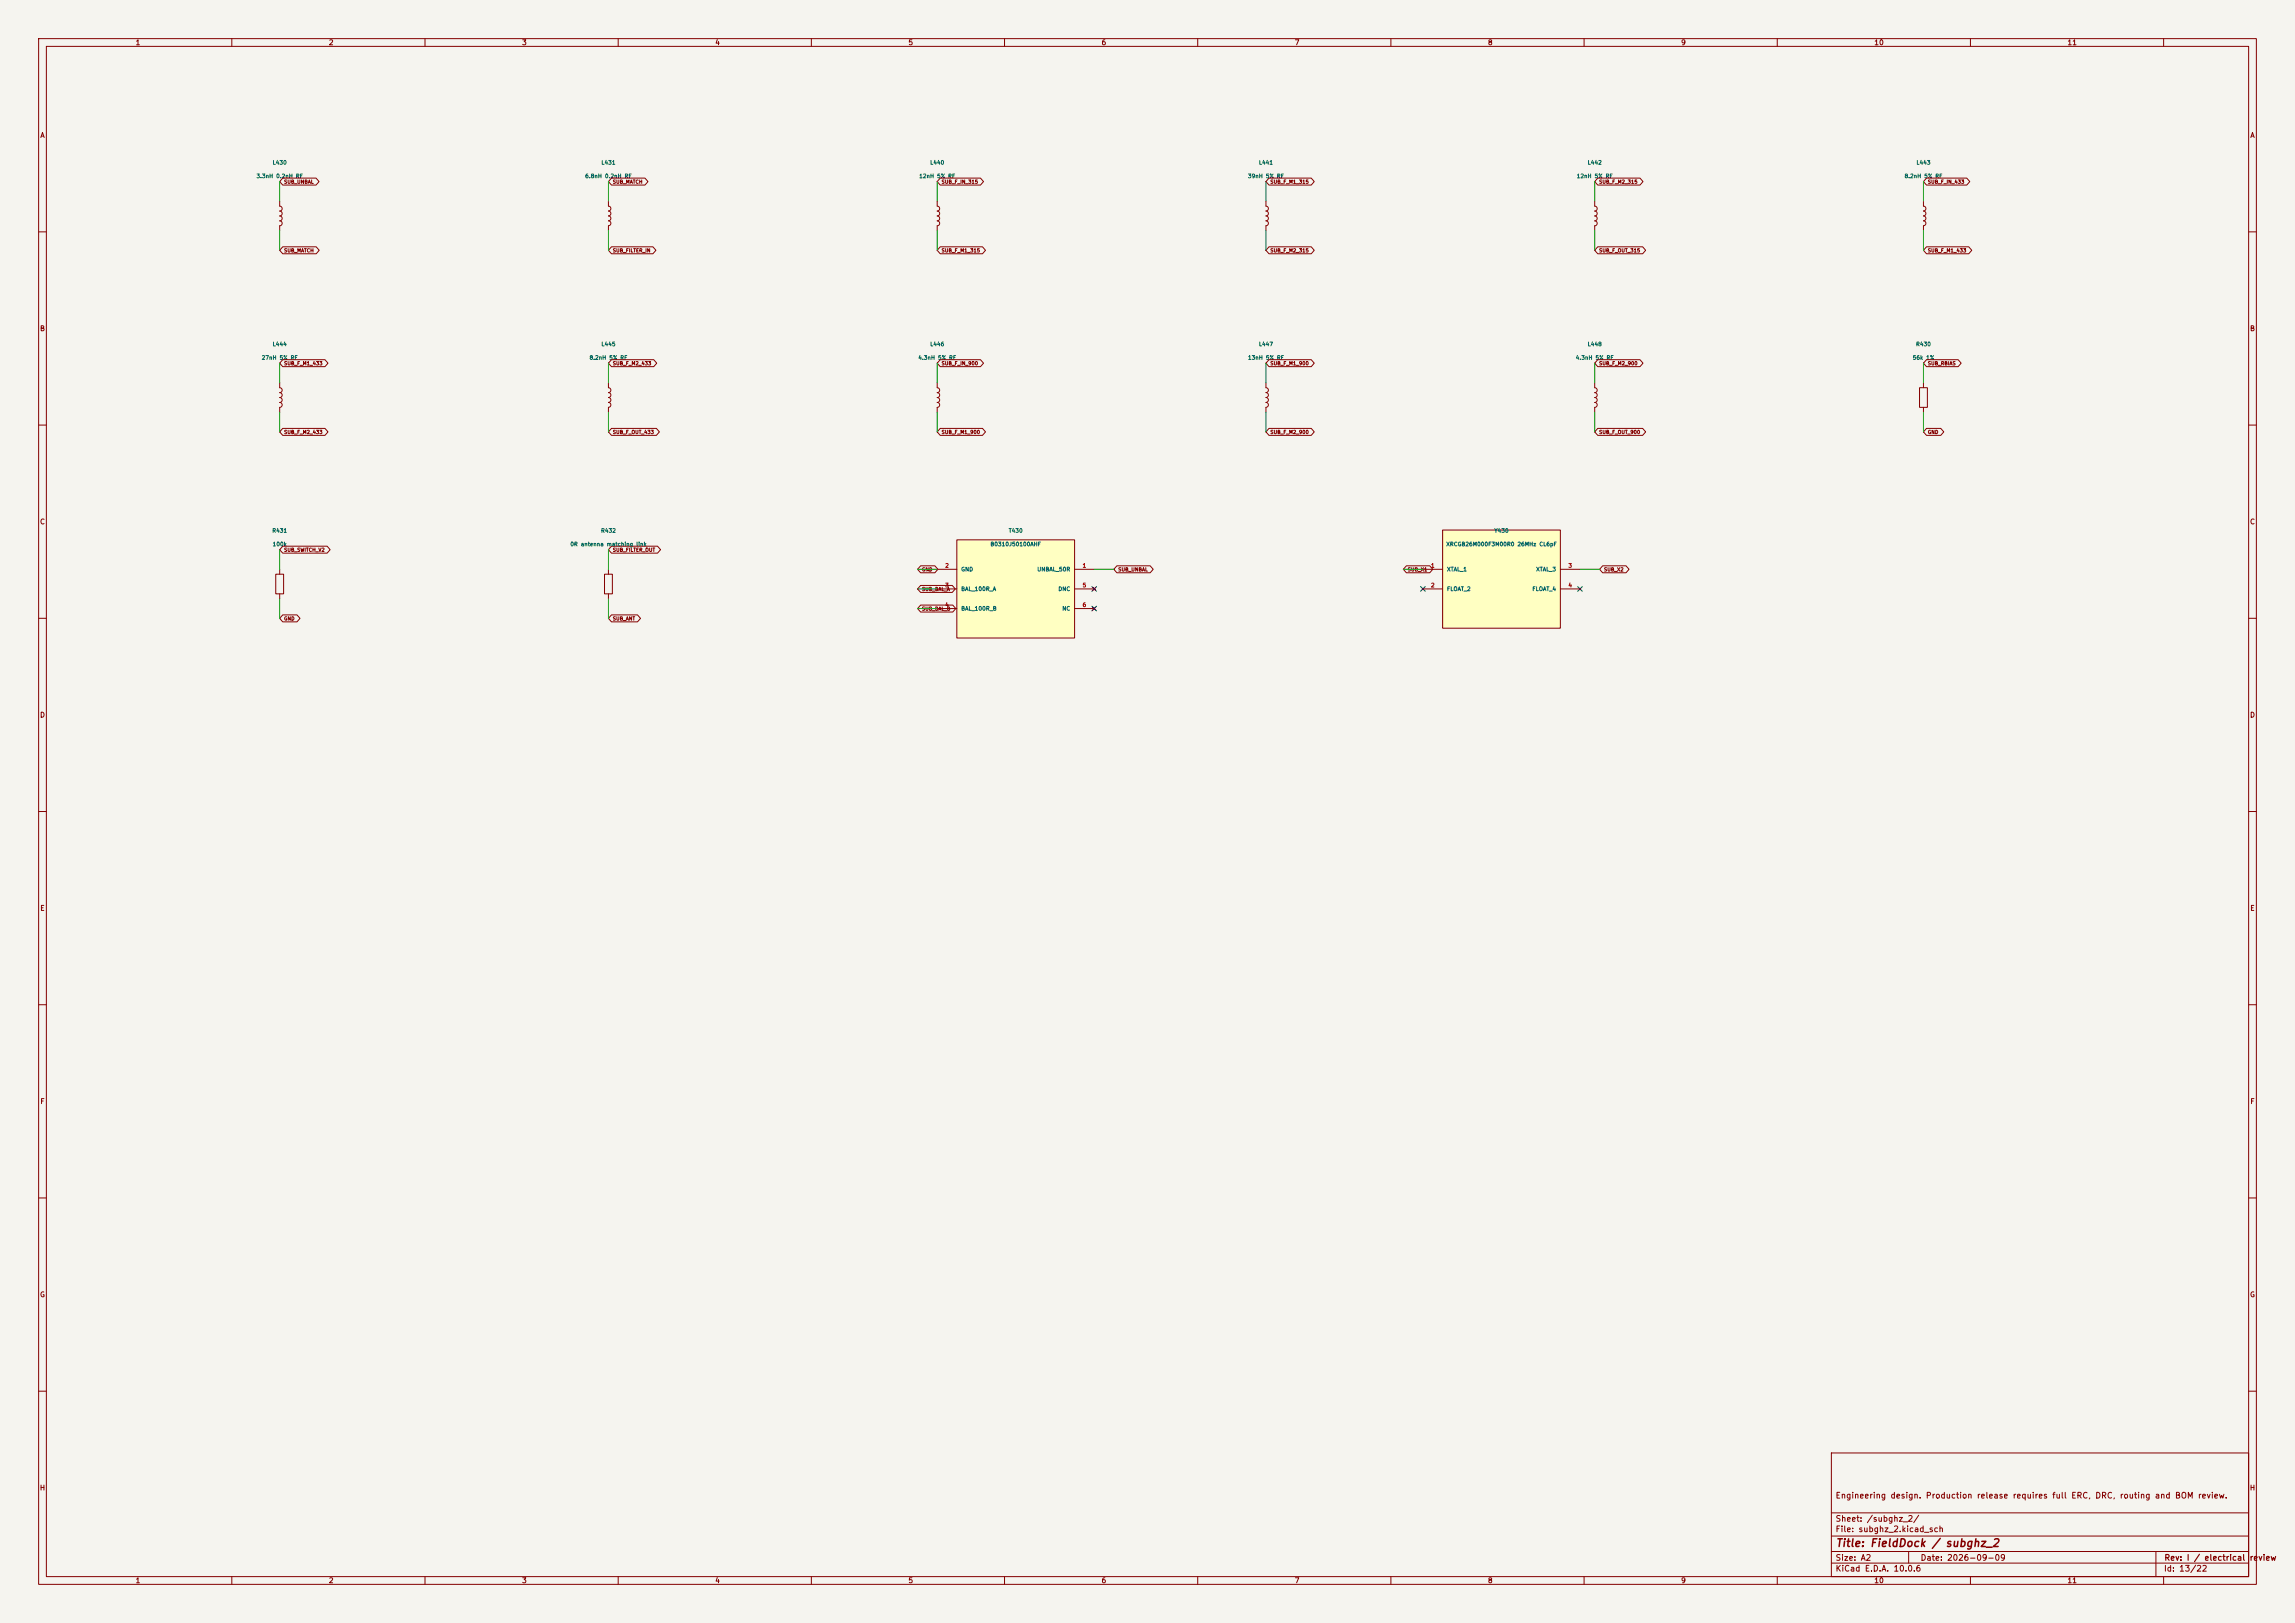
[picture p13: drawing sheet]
<svg xmlns="http://www.w3.org/2000/svg" width="594mm" height="420mm" viewBox="0 0 594 420" stroke-linecap="round" stroke-linejoin="round" font-family="sans-serif">
<defs><g id="words">
<text font-size="2" fill="#840000" x="475" y="400.8">Title: FieldDock / subghz_2</text>
<g font-size="1.5" fill="#840000">
<text x="475" y="388.1">Engineering design. Production release requires full ERC, DRC, routing and BOM review.</text>
<text x="475" y="394.1">Sheet: /subghz_2/</text>
<text x="475" y="396.8">File: subghz_2.kicad_sch</text>
<text x="475" y="407">KiCad E.D.A. 10.0.6</text>
<text x="475" y="404.2">Size: A2</text>
<text x="497" y="404.2">Date: 2026-09-09</text>
<text x="560" y="407">Id: 13/22</text>
<text x="560.1" y="404.2">Rev: I / electrical</text>
<text x="582.1" y="404.2">review</text>
</g>
<g font-size="1.3" fill="#840000">
<text x="35" y="12">1</text>
<text x="85" y="12">2</text>
<text x="135" y="12">3</text>
<text x="185" y="12">4</text>
<text x="235" y="12">5</text>
<text x="285" y="12">6</text>
<text x="335" y="12">7</text>
<text x="385" y="12">8</text>
<text x="435" y="12">9</text>
<text x="485" y="12">10</text>
<text x="535" y="12">11</text>
<text x="10.3" y="36">A</text>
<text x="582.3" y="36">A</text>
<text x="10.2" y="86">B</text>
<text x="582.2" y="86">B</text>
<text x="10.2" y="136">C</text>
<text x="582.2" y="136">C</text>
<text x="10.2" y="186">D</text>
<text x="582.2" y="186">D</text>
<text x="10.3" y="236">E</text>
<text x="582.3" y="236">E</text>
<text x="10.3" y="286">F</text>
<text x="582.3" y="286">F</text>
<text x="10.2" y="336">G</text>
<text x="582.2" y="336">G</text>
<text x="10.2" y="386">H</text>
<text x="582.2" y="386">H</text>
<text x="35" y="410">1</text>
<text x="85" y="410">2</text>
<text x="135" y="410">3</text>
<text x="185" y="410">4</text>
<text x="235" y="410">5</text>
<text x="285" y="410">6</text>
<text x="335" y="410">7</text>
<text x="385" y="410">8</text>
<text x="435" y="410">9</text>
<text x="485" y="410">10</text>
<text x="535" y="410">11</text>
</g>
<g font-size="1" fill="#006464">
<text x="66.3" y="46.3">3.3nH 0.2nH RF</text>
<text x="70.5" y="42.8">L430</text>
<text x="151.4" y="46.3">6.8nH 0.2nH RF</text>
<text x="155.5" y="42.8">L431</text>
<text x="237.8" y="46.3">12nH 5% RF</text>
<text x="240.6" y="42.8">L440</text>
<text x="322.9" y="46.3">39nH 5% RF</text>
<text x="325.7" y="42.8">L441</text>
<text x="408" y="46.3">12nH 5% RF</text>
<text x="410.8" y="42.8">L442</text>
<text x="492.8" y="46.3">8.2nH 5% RF</text>
<text x="495.9" y="42.8">L443</text>
<text x="70.5" y="89.8">L444</text>
<text x="155.5" y="89.8">L445</text>
<text x="240.6" y="89.8">L446</text>
<text x="325.7" y="89.8">L447</text>
<text x="410.8" y="89.8">L448</text>
<text x="495.8" y="89.8">R430</text>
<text x="67.6" y="93.3">27nH 5% RF</text>
<text x="152.5" y="93.3">8.2nH 5% RF</text>
<text x="237.6" y="93.3">4.3nH 5% RF</text>
<text x="322.9" y="93.3">13nH 5% RF</text>
<text x="407.7" y="93.3">4.3nH 5% RF</text>
<text x="495" y="93.3">56k 1%</text>
<text x="70.4" y="138.1">R431</text>
<text x="70.5" y="141.6">100k</text>
<text x="147.5" y="141.6">0R antenna matching link</text>
<text x="155.5" y="138.1">R432</text>
<text x="256.2" y="141.6">B0310J50100AHF</text>
<text x="261" y="138.1">T430</text>
<text x="374.2" y="141.6">XRCGB26M000F3M00R0 26MHz CL6pF</text>
<text x="386.7" y="138.1">Y430</text>
<text x="248.7" y="148.1">GND</text>
<text x="268.3" y="148.1">UNBAL_50R</text>
<text x="374.4" y="148.1">XTAL_1</text>
<text x="397.5" y="148.1">XTAL_3</text>
<text x="248.7" y="153.2">BAL_100R_A</text>
<text x="273.8" y="153.2">DNC</text>
<text x="374.4" y="153.2">FLOAT_2</text>
<text x="396.5" y="153.2">FLOAT_4</text>
<text x="248.7" y="158.2">BAL_100R_B</text>
<text x="274.8" y="158.2">NC</text>
</g>
<g font-size="1" fill="#a90000">
<text x="244.5" y="147.1">2</text>
<text x="280.1" y="147.1">1</text>
<text x="370.3" y="147.1">1</text>
<text x="405.8" y="147.1">3</text>
<text x="244.5" y="152.2">3</text>
<text x="280.1" y="152.2">5</text>
<text x="370.3" y="152.2">2</text>
<text x="405.8" y="152.2">4</text>
<text x="244.5" y="157.3">4</text>
<text x="280.1" y="157.3">6</text>
</g>
<g font-size=".9" fill="#840000">
<text x="73.4" y="47.7">SUB_UNBAL</text>
<text x="158.5" y="47.7">SUB_MATCH</text>
<text x="243.6" y="47.7">SUB_F_IN_315</text>
<text x="328.7" y="47.7">SUB_F_M1_315</text>
<text x="413.8" y="47.7">SUB_F_M2_315</text>
<text x="498.9" y="47.7">SUB_F_IN_433</text>
<text x="73.4" y="65.5">SUB_MATCH</text>
<text x="158.5" y="65.5">SUB_FILTER_IN</text>
<text x="243.6" y="65.5">SUB_F_M1_315</text>
<text x="328.7" y="65.5">SUB_F_M2_315</text>
<text x="413.8" y="65.5">SUB_F_OUT_315</text>
<text x="498.9" y="65.5">SUB_F_M1_433</text>
<text x="73.4" y="94.7">SUB_F_M1_433</text>
<text x="158.5" y="94.7">SUB_F_M2_433</text>
<text x="243.6" y="94.7">SUB_F_IN_900</text>
<text x="328.7" y="94.7">SUB_F_M1_900</text>
<text x="413.8" y="94.7">SUB_F_M2_900</text>
<text x="498.9" y="94.7">SUB_RBIAS</text>
<text x="73.4" y="112.5">SUB_F_M2_433</text>
<text x="158.5" y="112.5">SUB_F_OUT_433</text>
<text x="243.6" y="112.5">SUB_F_M1_900</text>
<text x="328.7" y="112.5">SUB_F_M2_900</text>
<text x="413.8" y="112.5">SUB_F_OUT_900</text>
<text x="498.9" y="112.5">GND</text>
<text x="73.4" y="143">SUB_SWITCH_V2</text>
<text x="158.5" y="143">SUB_FILTER_OUT</text>
<text x="238.5" y="148.1">GND</text>
<text x="289.3" y="148.1">SUB_UNBAL</text>
<text x="364.2" y="148.1">SUB_X1</text>
<text x="415" y="148.1">SUB_X2</text>
<text x="238.5" y="153.1">SUB_BAL_A</text>
<text x="73.4" y="160.8">GND</text>
<text x="158.5" y="160.8">SUB_ANT</text>
<text x="238.5" y="158.2">SUB_BAL_B</text>
</g>
</g></defs>
<path d="M0 0h594v420h-594z" fill="#f5f4ef" stroke="#f5f4ef" stroke-width=".26"/>
<g fill="none" stroke="#840000" stroke-width=".26">
<path d="M10 10h574v400h-574zM12 12h570v396h-570zM60 10v2M110 10v2M160 10v2M210 10v2M260 10v2M310 10v2M360 10v2M410 10v2M460 10v2M510 10v2"/>
<path d="M560 10v2M242.6 52.1v1.2l.4 .2 .2 .5-.2 .4-.4 .2 .4 .2 .2 .5-.2 .4-.4 .2 .4 .2 .2 .4-.2 .5-.4 .2 .4 .1 .2 .5-.2 .4-.4 .2v1.3M412.7 52.1v1.2l.5 .2 .2 .5-.2 .4-.5 .2 .5 .2 .2 .5-.2 .4-.5 .2 .5 .2 .2 .4-.2 .5-.5 .2 .5 .1 .2 .5-.2 .4-.5 .2v1.3M10 60h2M582 60h2M10 110h2M582 110h2M10 160h2M582 160h2M10 210h2M582 210h2M10 260h2"/>
<path d="M582 260h2M10 310h2M582 310h2M10 360h2M474 376h108v32h-108zM582 360h2M474 397.5h108M474 391.5h108M60 408v2M110 408v2M160 408v2M210 408v2"/>
<path d="M260 408v2M310 408v2M360 408v2M410 408v2M460 408v2M474 404.5h108M474 401.5h108M494 401.5v3M510 408v2M558 401.5v6.5M560 408v2"/>
</g>
<path d="M247.6 139.7h30.5v25.4h-30.5z" fill="#ffffc2"/>
<g fill="none" stroke="#840000" stroke-width=".26">
<path d="M72.4 52.1v1.2l.4 .2 .2 .5-.2 .4-.4 .2 .4 .2 .2 .5-.2 .4-.4 .2 .4 .2 .2 .4-.2 .5-.4 .2 .4 .1 .2 .5-.2 .4-.4 .2v1.3M327.7 52.1v1.2l.4 .2 .2 .5-.2 .4-.4 .2 .5 .3 .1 .5-.6 .5M327.7 55.9l.4 .2 .2 .4-.2 .5-.4 .1 .4 .2 .2 .5-.2 .4-.4 .2v1.3M497.8 52.1v1.2l.5 .2 .2 .5-.2 .4-.5 .2 .6 .3v.5l-.6 .5M497.8 55.9l.5 .2 .2 .4-.2 .5-.5 .1 .5 .2 .2 .5-.2 .4-.5 .2v1.3M72.4 99.1v1.2l.4 .2 .2 .5-.2 .4-.4 .2 .4 .1 .2 .4-.1 .6-.5 .2 .5 .2 .1 .5-.2 .4-.4 .2M412.7 99.1v1.2l.5 .2 .2 .5-.2 .4-.5 .2 .7 .4-.1 .6-.6 .3 .5 .2 .2 .5-.2 .4-.5 .2M497.8 99.1v1.2M72.4 104.1l.4 .2 .2 .5-.2 .4-.4 .2v1.3M412.7 104.1l.5 .2 .2 .5-.2 .4-.5 .2v1.3M496.8 100.3h2.1v5.1h-2.1zM497.8 105.4v1.3"/>
<path d="M247.6 139.7h30.5v25.4h-30.5zM242.6 147.3h5M242.6 152.4h5M242.6 157.5h5M278.1 147.3h5.1M278.1 152.4h5.1M278.1 157.5h5.1M282.8 152l.8 .8M282.8 157.1l.8 .8M283.6 152l-.8 .8M283.6 157.1l-.8 .8"/>
</g>
<path d="M373.4 137.2h30.5v25.4h-30.5z" fill="#ffffc2"/>
<g fill="none" stroke="#840000" stroke-width=".26">
<path d="M73.2 46.1h8.6l.8 .9-.8 .9h-8.6l-.8-.9zM157.5 52.1v1.2l.4 .2 .2 .5-.2 .4-.4 .2 .5 .3 .1 .6-.6 .4M157.5 55.9l.4 .2 .2 .4-.2 .5-.4 .1 .4 .2 .2 .5-.2 .4-.4 .2v1.3M158.3 46.1h8.6l.8 .9-.8 .9h-8.6l-.8-.9zM243.4 46.1h10.4l.8 .9-.8 .9h-10.4l-.8-.9zM328.4 46.1h11l.8 .9-.8 .9h-11l-.7-.9zM413.5 46.1h11l.8 .9-.8 .9h-11l-.8-.9zM498.6 46.1h10.4l.8 .9-.8 .9h-10.4l-.8-.9zM73.2 63.9h8.6l.8 .9-.8 .9h-8.6l-.8-.9zM158.3 63.9h10.7l.8 .9-.8 .9h-10.7l-.8-.9zM243.4 63.9h10.9l.8 .9-.8 .9h-10.9l-.8-.9zM328.4 63.9h11l.8 .9-.8 .9h-11l-.7-.9z"/>
<path d="M413.5 63.9h11.7l.7 .9-.7 .9h-11.7l-.8-.9zM498.6 63.9h11l.7 .9-.7 .9h-11l-.8-.9zM73.2 93.1h10.9l.8 .9-.8 .9h-10.9l-.8-.9zM157.5 99.1v1.2l.4 .2 .2 .5-.2 .4-.4 .2 .4 .2 .2 .4-.2 .5-.4 .2 .4 .2 .2 .4-.2 .4-.4 .2 .4 .2 .2 .5-.2 .4-.4 .2v1.3M158.3 93.1h10.9l.8 .9-.8 .9h-10.9l-.8-.9zM242.6 99.1v1.2l.4 .2 .2 .5-.2 .4-.4 .2 .4 .1 .2 .4-.1 .6-.5 .2 .5 .2 .1 .5-.2 .4-.4 .2M243.4 93.1h10.4l.8 .9-.8 .9h-10.4l-.8-.9zM327.7 99.1v1.2l.4 .2 .2 .5-.2 .4-.4 .2 .4 .2 .2 .4-.2 .5-.4 .2 .4 .2 .2 .4-.2 .4-.4 .2 .4 .2 .2 .5-.2 .4-.4 .2v1.3M328.4 93.1h11l.8 .9-.8 .9h-11l-.7-.9zM413.5 93.1h11l.8 .9-.8 .9h-11l-.8-.9zM498.6 93.1h8.2l.8 .9-.8 .9h-8.2l-.8-.9zM73.2 110.9h10.9l.8 .9-.8 .9h-10.9l-.8-.9z"/>
<path d="M158.3 110.9h11.6l.8 .9-.8 .9h-11.6l-.8-.9zM242.6 104.1l.4 .2 .2 .5-.2 .4-.4 .2v1.3M243.4 110.9h10.9l.8 .9-.8 .9h-10.9l-.8-.9zM328.4 110.9h11l.8 .9-.8 .9h-11l-.7-.9zM413.5 110.9h11.7l.7 .9-.7 .9h-11.7l-.8-.9zM498.6 110.9h3.7l.8 .9-.8 .9h-3.7l-.8-.9zM373.4 137.2h30.5v25.4h-30.5zM71.4 148.6h2v5.1h-2zM72.4 147.3v1.3M72.4 153.7v1.2M73.2 141.3h11.5l.8 .9-.8 .9h-11.5l-.8-.9zM73.2 159.1h3.7l.8 .9-.8 .9h-3.7l-.8-.9z"/>
<path d="M156.5 148.6h2v5.1h-2zM157.5 147.3v1.3M157.5 153.7v1.2M158.3 141.3h11.9l.8 .9-.8 .9h-11.9l-.8-.9zM158.3 159.1h6.7l.8 .9-.8 .9h-6.7l-.8-.9zM238.3 156.6h8.3l.8 .9-.8 .9h-8.3l-.8-.9zM238.3 146.4h3.7l.8 .9-.8 .9h-3.7l-.8-.9zM238.3 151.5h8.2l.8 .9-.8 .9h-8.2l-.8-.9zM289.1 146.4h8.6l.8 .9-.8 .9h-8.6l-.8-.9zM364 146.4h6.1l.7 .9-.7 .9h-6.1l-.8-.9zM368.3 147.3h5.1M368.3 152.4h5.1"/>
<path d="M403.9 147.3h5M403.9 152.4h5M414.8 146.4h6.1l.7 .9-.7 .9h-6.1l-.8-.9z"/>
</g>
<g fill="none" stroke="#009600" stroke-width=".26">
<path d="M72.4 47v5.1M72.4 59.7v5.1M157.5 47v5.1M157.5 59.7v5.1M242.6 47v5.1M242.6 59.7v5.1M327.7 47v5.1M327.7 59.7v5.1M412.7 47v5.1M412.7 59.7v5.1M497.8 47v5.1M497.8 59.7v5.1"/>
<path d="M72.4 94v5.1M157.5 94v5.1M242.6 94v5.1M327.7 94v5.1M412.7 94v5.1M497.8 94v5.1M72.4 106.7v5.1M157.5 106.7v5.1M242.6 106.7v5.1M327.7 106.7v5.1M412.7 106.7v5.1M497.8 106.7v5.1"/>
<path d="M72.4 142.2v5.1M72.4 154.9v5.1M157.5 142.2v5.1M157.5 154.9v5.1M237.5 147.3h5.1M237.5 157.5h5.1M237.5 152.4h5.1M283.2 147.3h5.1M363.2 147.3h5.1M408.9 147.3h5.1"/>
</g>
<path d="M282.6 151.8l1.2 1.2M282.6 156.9l1.2 1.2M283.8 151.8l-1.2 1.2M283.8 156.9l-1.2 1.2M367.7 151.8l1.2 1.2M368.9 151.8l-1.2 1.2M408.3 151.8l1.2 1.2M409.5 151.8l-1.2 1.2" fill="none" stroke="#000084" stroke-width=".26"/>
<use href="#words"/>
</svg>
